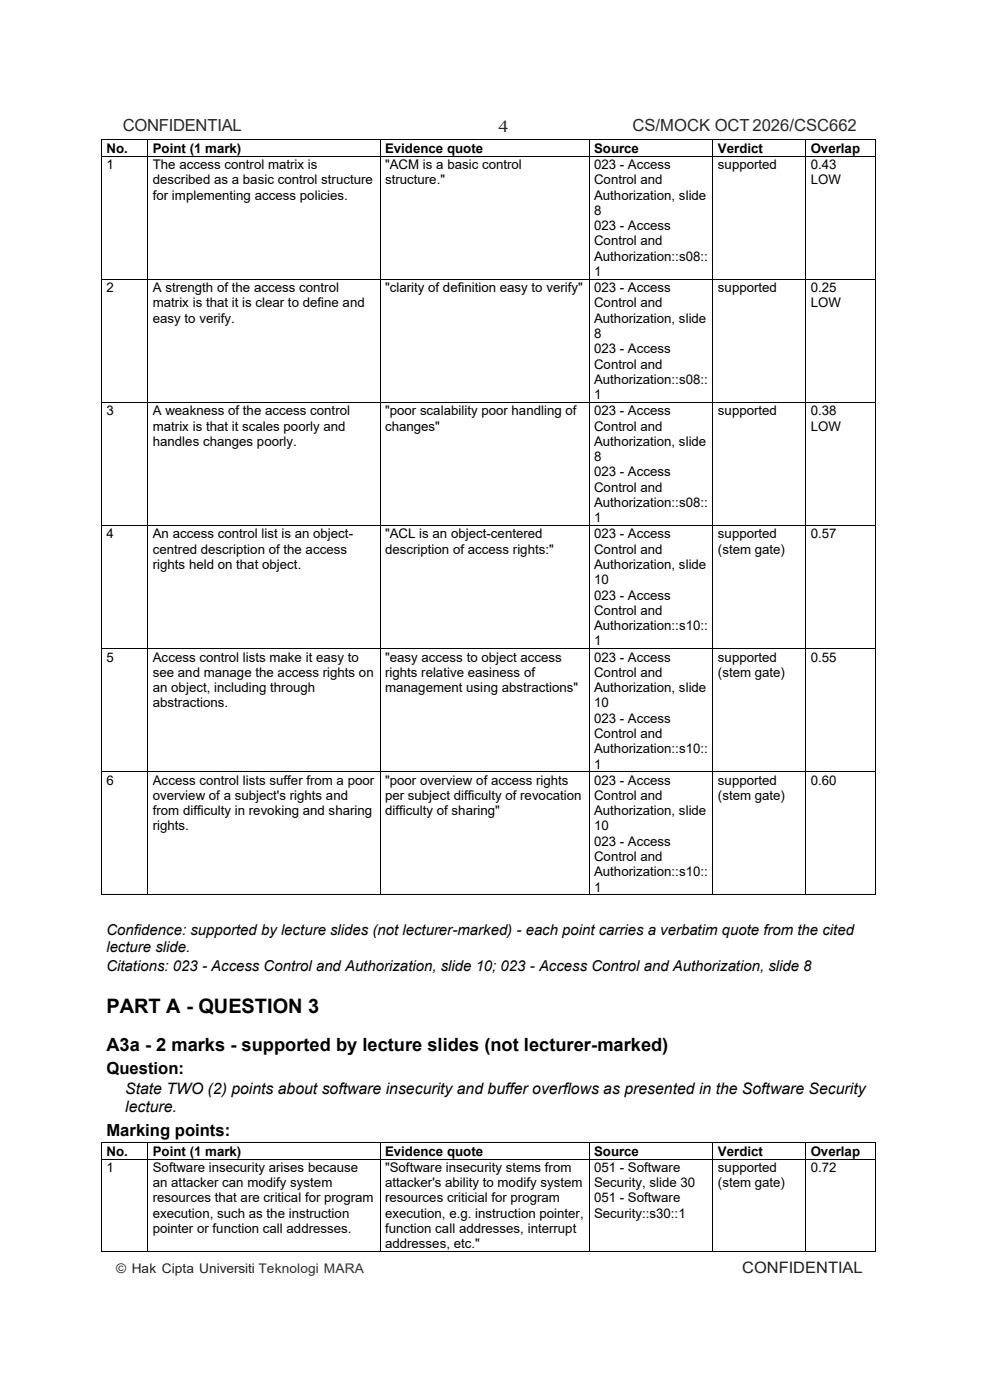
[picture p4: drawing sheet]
<svg xmlns="http://www.w3.org/2000/svg" width="210mm" height="297mm" viewBox="0 0 210 297" stroke-linecap="round" stroke-linejoin="round" font-family="sans-serif">
<defs><g id="words">
<text font-size="4.2" x="22.6" y="215">PART A - QUESTION 3</text>
<text font-size="3.9" x="22.6" y="223.1">A3a - 2 marks - supported by lecture slides (not lecturer-marked)</text>
<g font-size="3.5" fill="#282a2a">
<text x="26" y="27.9">CONFIDENTIAL</text>
<text x="105.8" y="27.9">4</text>
<text x="134.2" y="27.9">CS/MOCK OCT2026/CSC662</text>
</g>
<g font-size="3.5">
<text x="22.6" y="227.9">Question:</text>
<text x="22.6" y="241.1">Marking points:</text>
</g>
<g font-size="3.3">
<text x="26.6" y="232.2">State TWO (2) points about software insecurity and buffer overflows as presented in the Software Security</text>
<text x="26.6" y="236.1">lecture.</text>
</g>
<text font-size="3.3" fill="#1f2121" x="157.5" y="270.4">CONFIDENTIAL</text>
<g font-size="3.2">
<text x="22.6" y="198.5">Confidence: supported by lecture slides (not lecturer-marked) - each point carries a verbatim quote from the cited</text>
<text x="22.6" y="202.2">lecture slide.</text>
<text x="22.6" y="206.2">Citations: 023 - Access Control and Authorization, slide 10; 023 - Access Control and Authorization, slide 8</text>
</g>
<g font-size="2.8">
<text x="22.6" y="32.4">No.</text>
<text x="22.6" y="35.9">1</text>
<text x="32.4" y="32.4">Point (1 mark)</text>
<text x="32.4" y="35.9">The access control matrix is</text>
<text x="81.7" y="32.4">Evidence quote</text>
<text x="81.7" y="35.9">&quot;ACM is a basic control</text>
<text x="126.1" y="32.4">Source</text>
<text x="126.1" y="35.9">023 - Access</text>
<text x="152.4" y="32.4">Verdict</text>
<text x="152.4" y="35.9">supported</text>
<text x="172" y="32.4">Overlap</text>
<text x="172" y="35.9">0.43</text>
<text x="32.4" y="39.1">described as a basic control structure</text>
<text x="81.7" y="39.1">structure.&quot;</text>
<text x="126.1" y="39.1">Control and</text>
<text x="172" y="39.1">LOW</text>
<text x="32.4" y="42.4">for implementing access policies.</text>
<text x="126.1" y="42.4">Authorization, slide</text>
<text x="126.1" y="45.6">8</text>
<text x="126.1" y="48.9">023 - Access</text>
<text x="126.1" y="52.1">Control and</text>
<text x="126.1" y="55.4">Authorization::s08::</text>
<text x="126.1" y="58.6">1</text>
<text x="22.6" y="62">2</text>
<text x="32.4" y="62">A strength of the access control</text>
<text x="32.4" y="65.3">matrix is that it is clear to define and</text>
<text x="81.7" y="62">&quot;clarity of def</text>
<text x="97.1" y="62">inition easy to verify&quot;</text>
<text x="126.1" y="62">023 - Access</text>
<text x="126.1" y="65.3">Control and</text>
<text x="152.4" y="62">supported</text>
<text x="172" y="62">0.25</text>
<text x="172" y="65.3">LOW</text>
<text x="32.4" y="68.5">easy to verify.</text>
<text x="126.1" y="68.5">Authorization, slide</text>
<text x="126.1" y="71.8">8</text>
<text x="126.1" y="75">023 - Access</text>
<text x="126.1" y="78.2">Control and</text>
<text x="126.1" y="81.5">Authorization::s08::</text>
<text x="22.6" y="88.2">3</text>
<text x="32.4" y="88.2">A weakness of the access control</text>
<text x="81.7" y="88.2">&quot;poor scalability poor handling of</text>
<text x="126.1" y="84.7">1</text>
<text x="126.1" y="88.2">023 - Access</text>
<text x="152.4" y="88.2">supported</text>
<text x="172" y="88.2">0.38</text>
<text x="32.4" y="91.4">matrix is that it scales poorly and</text>
<text x="32.4" y="94.6">handles changes poorly.</text>
<text x="81.7" y="91.4">changes&quot;</text>
<text x="126.1" y="91.4">Control and</text>
<text x="126.1" y="94.6">Authorization, slide</text>
<text x="172" y="91.4">LOW</text>
<text x="126.1" y="97.9">8</text>
<text x="126.1" y="101.1">023 - Access</text>
<text x="126.1" y="104.4">Control and</text>
<text x="126.1" y="107.6">Authorization::s08::</text>
<text x="126.1" y="110.9">1</text>
<text x="22.6" y="114.3">4</text>
<text x="32.4" y="114.3">An access control list is an object-</text>
<text x="32.4" y="117.5">centred description of the access</text>
<text x="81.7" y="114.3">&quot;ACL is an object-centered</text>
<text x="81.7" y="117.5">description of access rights:&quot;</text>
<text x="126.1" y="114.3">023 - Access</text>
<text x="126.1" y="117.5">Control and</text>
<text x="152.4" y="114.3">supported</text>
<text x="152.4" y="117.5">(stem gate)</text>
<text x="172" y="114.3">0.57</text>
<text x="32.4" y="120.8">rights held on that object.</text>
<text x="126.1" y="120.8">Authorization, slide</text>
<text x="126.1" y="124">10</text>
<text x="126.1" y="127.3">023 - Access</text>
<text x="126.1" y="130.5">Control and</text>
<text x="126.1" y="133.8">Authorization::s10::</text>
<text x="126.1" y="137">1</text>
<text x="22.6" y="140.5">5</text>
<text x="32.4" y="140.5">Access control lists make it easy to</text>
<text x="32.4" y="143.7">see and manage the access rights on</text>
<text x="81.7" y="140.5">&quot;easy access to object access</text>
<text x="81.7" y="143.7">rights relative easiness of</text>
<text x="126.1" y="140.5">023 - Access</text>
<text x="126.1" y="143.7">Control and</text>
<text x="152.4" y="140.5">supported</text>
<text x="152.4" y="143.7">(stem gate)</text>
<text x="172" y="140.5">0.55</text>
<text x="32.4" y="146.9">an object, including through</text>
<text x="81.7" y="146.9">management using abstractions&quot;</text>
<text x="126.1" y="146.9">Authorization, slide</text>
<text x="32.4" y="150.2">abstractions.</text>
<text x="126.1" y="150.2">10</text>
<text x="126.1" y="153.4">023 - Access</text>
<text x="126.1" y="156.7">Control and</text>
<text x="126.1" y="159.9">Authorization::s10::</text>
<text x="22.6" y="166.6">6</text>
<text x="32.4" y="166.6">Access control lists suffer from a poor</text>
<text x="81.7" y="166.6">&quot;poor overview of access rights</text>
<text x="126.1" y="163.2">1</text>
<text x="126.1" y="166.6">023 - Access</text>
<text x="152.4" y="166.6">supported</text>
<text x="172" y="166.6">0.60</text>
<text x="32.4" y="169.8">overview of a subject's rights and</text>
<text x="32.4" y="173.1">from difficulty in revoking and sharing</text>
<text x="81.7" y="169.8">per subject diff</text>
<text x="81.7" y="173.1">diff</text>
<text x="84.7" y="173.1">iculty of sharing&quot;</text>
<text x="99.3" y="169.8">iculty of revocation</text>
<text x="126.1" y="169.8">Control and</text>
<text x="126.1" y="173.1">Authorization, slide</text>
<text x="152.4" y="169.8">(stem gate)</text>
<text x="32.4" y="176.3">rights.</text>
<text x="126.1" y="176.3">10</text>
<text x="126.1" y="179.6">023 - Access</text>
<text x="126.1" y="182.8">Control and</text>
<text x="126.1" y="186">Authorization::s10::</text>
<text x="126.1" y="189.3">1</text>
<text x="22.6" y="245.4">No.</text>
<text x="32.4" y="245.4">Point (1 mark)</text>
<text x="81.7" y="245.4">Evidence quote</text>
<text x="126.1" y="245.4">Source</text>
<text x="152.4" y="245.4">Verdict</text>
<text x="172" y="245.4">Overlap</text>
<text x="22.6" y="248.8">1</text>
<text x="32.4" y="248.8">Software insecurity arises because</text>
<text x="81.7" y="248.8">&quot;Software insecurity stems from</text>
<text x="126.1" y="248.8">051 - Software</text>
<text x="152.4" y="248.8">supported</text>
<text x="172" y="248.8">0.72</text>
<text x="32.4" y="252.1">an attacker can modify system</text>
<text x="32.4" y="255.3">resources that are critical for program</text>
<text x="81.7" y="252.1">attacker's ability to modify system</text>
<text x="81.7" y="255.3">resources criticial for program</text>
<text x="126.1" y="252.1">Security, slide 30</text>
<text x="126.1" y="255.3">051 - Software</text>
<text x="152.4" y="252.1">(stem gate)</text>
<text x="32.4" y="258.6">execution, such as the instruction</text>
<text x="32.4" y="261.8">pointer or function call addresses.</text>
<text x="81.7" y="258.6">execution, e.g. instruction pointer,</text>
<text x="81.7" y="261.8">function call addresses, interrupt</text>
<text x="126.1" y="258.6">Security::s30::1</text>
<text x="81.7" y="265">addresses, etc.&quot;</text>
</g>
<text font-size="2.8" fill="#2f3331" x="24.7" y="270.4">© Hak Cipta Universiti Teknologi MARA</text>
</g></defs>
<g fill="#000">
<path d="M21.4 29.6h.2v.2h-.2z" fill-rule="evenodd"/>
<path d="M21.4 29.6h.2v.2h-.2z" fill-rule="evenodd"/>
<path d="M21.4 33.1h.2v.1h-.2z" fill-rule="evenodd"/>
<path d="M31.3 29.6h.2v.2h-.2z" fill-rule="evenodd"/>
<path d="M31.3 33.1h.2v.1h-.2z" fill-rule="evenodd"/>
<path d="M80.6 29.6h.1v.2h-.1z" fill-rule="evenodd"/>
<path d="M80.6 33.1h.1v.1h-.1z" fill-rule="evenodd"/>
<path d="M124.9 29.6h.2v.2h-.2z" fill-rule="evenodd"/>
<path d="M124.9 33.1h.2v.1h-.2z" fill-rule="evenodd"/>
<path d="M151.2 29.6h.2v.2h-.2z" fill-rule="evenodd"/>
<path d="M151.2 33.1h.2v.1h-.2z" fill-rule="evenodd"/>
<path d="M170.9 29.6h.2v.2h-.2z" fill-rule="evenodd"/>
<path d="M170.9 33.1h.2v.1h-.2z" fill-rule="evenodd"/>
<path d="M185.7 29.6h.1v.2h-.1z" fill-rule="evenodd"/>
<path d="M185.7 29.6h.1v.2h-.1z" fill-rule="evenodd"/>
<path d="M185.7 33.1h.1v.1h-.1z" fill-rule="evenodd"/>
<path d="M21.4 59.2h.2v.2h-.2z" fill-rule="evenodd"/>
<path d="M31.3 59.2h.2v.2h-.2z" fill-rule="evenodd"/>
<path d="M80.6 59.2h.1v.2h-.1z" fill-rule="evenodd"/>
<path d="M124.9 59.2h.2v.2h-.2z" fill-rule="evenodd"/>
<path d="M151.2 59.2h.2v.2h-.2z" fill-rule="evenodd"/>
<path d="M170.9 59.2h.2v.2h-.2z" fill-rule="evenodd"/>
<path d="M185.7 59.2h.1v.2h-.1z" fill-rule="evenodd"/>
<path d="M21.4 85.3h.2v.2h-.2z" fill-rule="evenodd"/>
<path d="M31.3 85.3h.2v.2h-.2z" fill-rule="evenodd"/>
<path d="M80.6 85.3h.1v.2h-.1z" fill-rule="evenodd"/>
<path d="M124.9 85.3h.2v.2h-.2z" fill-rule="evenodd"/>
<path d="M151.2 85.3h.2v.2h-.2z" fill-rule="evenodd"/>
<path d="M170.9 85.3h.2v.2h-.2z" fill-rule="evenodd"/>
<path d="M185.7 85.3h.1v.2h-.1z" fill-rule="evenodd"/>
<path d="M21.4 111.5h.2v.1h-.2z" fill-rule="evenodd"/>
<path d="M31.3 111.5h.2v.1h-.2z" fill-rule="evenodd"/>
<path d="M80.6 111.5h.1v.1h-.1z" fill-rule="evenodd"/>
<path d="M124.9 111.5h.2v.1h-.2z" fill-rule="evenodd"/>
<path d="M151.2 111.5h.2v.1h-.2z" fill-rule="evenodd"/>
<path d="M170.9 111.5h.2v.1h-.2z" fill-rule="evenodd"/>
<path d="M185.7 111.5h.1v.1h-.1z" fill-rule="evenodd"/>
<path d="M21.4 137.6h.2v.2h-.2z" fill-rule="evenodd"/>
<path d="M31.3 137.6h.2v.2h-.2z" fill-rule="evenodd"/>
<path d="M80.6 137.6h.1v.2h-.1z" fill-rule="evenodd"/>
<path d="M124.9 137.6h.2v.2h-.2z" fill-rule="evenodd"/>
<path d="M151.2 137.6h.2v.2h-.2z" fill-rule="evenodd"/>
<path d="M170.9 137.6h.2v.2h-.2z" fill-rule="evenodd"/>
<path d="M185.7 137.6h.1v.2h-.1z" fill-rule="evenodd"/>
<path d="M21.4 163.8h.2v.1h-.2z" fill-rule="evenodd"/>
<path d="M31.3 163.8h.2v.1h-.2z" fill-rule="evenodd"/>
<path d="M80.6 163.8h.1v.1h-.1z" fill-rule="evenodd"/>
<path d="M124.9 163.8h.2v.1h-.2z" fill-rule="evenodd"/>
<path d="M151.2 163.8h.2v.1h-.2z" fill-rule="evenodd"/>
<path d="M170.9 163.8h.2v.1h-.2z" fill-rule="evenodd"/>
<path d="M185.7 163.8h.1v.1h-.1z" fill-rule="evenodd"/>
<path d="M21.4 189.9h.2v.2h-.2z" fill-rule="evenodd"/>
<path d="M21.4 189.9h.2v.2h-.2z" fill-rule="evenodd"/>
<path d="M31.3 189.9h.2v.2h-.2z" fill-rule="evenodd"/>
<path d="M80.6 189.9h.1v.2h-.1z" fill-rule="evenodd"/>
<path d="M124.9 189.9h.2v.2h-.2z" fill-rule="evenodd"/>
<path d="M151.2 189.9h.2v.2h-.2z" fill-rule="evenodd"/>
<path d="M170.9 189.9h.2v.2h-.2z" fill-rule="evenodd"/>
<path d="M185.7 189.9h.1v.2h-.1z" fill-rule="evenodd"/>
<path d="M185.7 189.9h.1v.2h-.1z" fill-rule="evenodd"/>
<path d="M21.4 242.6h.2v.1h-.2z" fill-rule="evenodd"/>
<path d="M21.4 242.6h.2v.1h-.2z" fill-rule="evenodd"/>
<path d="M21.4 246h.2v.1h-.2z" fill-rule="evenodd"/>
<path d="M31.3 242.6h.2v.1h-.2z" fill-rule="evenodd"/>
<path d="M31.3 246h.2v.1h-.2z" fill-rule="evenodd"/>
<path d="M80.6 242.6h.1v.1h-.1z" fill-rule="evenodd"/>
<path d="M80.6 246h.1v.1h-.1z" fill-rule="evenodd"/>
<path d="M124.9 242.6h.2v.1h-.2z" fill-rule="evenodd"/>
<path d="M124.9 246h.2v.1h-.2z" fill-rule="evenodd"/>
<path d="M151.2 242.6h.2v.1h-.2z" fill-rule="evenodd"/>
<path d="M151.2 246h.2v.1h-.2z" fill-rule="evenodd"/>
<path d="M170.9 242.6h.2v.1h-.2z" fill-rule="evenodd"/>
<path d="M170.9 246h.2v.1h-.2z" fill-rule="evenodd"/>
<path d="M185.7 242.6h.1v.1h-.1z" fill-rule="evenodd"/>
<path d="M185.7 242.6h.1v.1h-.1z" fill-rule="evenodd"/>
<path d="M185.7 246h.1v.1h-.1z" fill-rule="evenodd"/>
<path d="M21.4 265.6h.2v.2h-.2z" fill-rule="evenodd"/>
<path d="M21.4 265.6h.2v.2h-.2z" fill-rule="evenodd"/>
<path d="M31.3 265.6h.2v.2h-.2z" fill-rule="evenodd"/>
<path d="M80.6 265.6h.1v.2h-.1z" fill-rule="evenodd"/>
<path d="M124.9 265.6h.2v.2h-.2z" fill-rule="evenodd"/>
<path d="M151.2 265.6h.2v.2h-.2z" fill-rule="evenodd"/>
<path d="M170.9 265.6h.2v.2h-.2z" fill-rule="evenodd"/>
<path d="M185.7 265.6h.1v.2h-.1z" fill-rule="evenodd"/>
<path d="M185.7 265.6h.1v.2h-.1z" fill-rule="evenodd"/>
</g>
<g fill="none" stroke="#000" stroke-width=".21">
<path d="M21.5 29.8v3.3M21.5 33.2v26M21.6 29.7h9.7M21.6 33.1h9.7M31.4 29.8v3.3M31.4 33.2v26M31.5 29.7h49.1M31.5 33.1h49.1M80.7 29.8v3.3M80.7 33.2v26M80.7 29.7h44.2M80.7 33.1h44.2"/>
<path d="M125 29.8v3.3M125 33.2v26M125.1 29.7h26.1M125.1 33.1h26.1M151.3 29.8v3.3M151.3 33.2v26M151.4 29.7h19.5M151.4 33.1h19.5M171 29.8v3.3M171 33.2v26M171.1 29.7h14.6M171.1 33.1h14.6"/>
<path d="M185.8 29.8v3.3M185.8 33.2v26M21.5 59.4v25.9M21.6 59.3h9.7M31.4 59.4v25.9M31.5 59.3h49.1M80.7 59.4v25.9M80.7 59.3h44.2M125 59.4v25.9M125.1 59.3h26.1M151.3 59.4v25.9M151.4 59.3h19.5"/>
<path d="M171 59.4v25.9M171.1 59.3h14.6M185.8 59.4v25.9M21.5 85.5v26M21.6 85.4h9.7M31.4 85.5v26M31.5 85.4h49.1M80.7 85.5v26M80.7 85.4h44.2M125 85.5v26M125.1 85.4h26.1M151.3 85.5v26"/>
<path d="M151.4 85.4h19.5M171 85.5v26M171.1 85.4h14.6M185.8 85.5v26M21.5 111.6v26M21.6 111.6h9.7M31.4 111.6v26M31.5 111.6h49.1M80.7 111.6v26M80.7 111.6h44.2M125 111.6v26M125.1 111.6h26.1"/>
<path d="M151.3 111.6v26M151.4 111.6h19.5M171 111.6v26M171.1 111.6h14.6M185.8 111.6v26M21.5 137.8v26M21.6 137.7h9.7M31.4 137.8v26M31.5 137.7h49.1M80.7 137.8v26M80.7 137.7h44.2M125 137.8v26"/>
<path d="M125.1 137.7h26.1M151.3 137.8v26M151.4 137.7h19.5M171 137.8v26M171.1 137.7h14.6M185.8 137.8v26M21.5 163.9v26M21.6 163.8h9.7M31.4 163.9v26M31.5 163.8h49.1M80.7 163.9v26M80.7 163.8h44.2"/>
<path d="M125 163.9v26M125.1 163.8h26.1M151.3 163.9v26M151.4 163.8h19.5M171 163.9v26M171.1 163.8h14.6M185.8 163.9v26M21.6 190h9.7M31.5 190h49.1M80.7 190h44.2M125.1 190h26.1M151.4 190h19.5"/>
<path d="M171.1 190h14.6M21.5 242.7v3.3M21.5 246.1v19.5M21.6 242.7h9.7M21.6 246.1h9.7M31.4 242.7v3.3M31.4 246.1v19.5M31.5 242.7h49.1M31.5 246.1h49.1M80.7 242.7v3.3M80.7 246.1v19.5M80.7 242.7h44.2"/>
<path d="M80.7 246.1h44.2M125 242.7v3.3M125 246.1v19.5M125.1 242.7h26.1M125.1 246.1h26.1M151.3 242.7v3.3M151.3 246.1v19.5M151.4 242.7h19.5M151.4 246.1h19.5M171 242.7v3.3M171 246.1v19.5M171.1 242.7h14.6"/>
<path d="M171.1 246.1h14.6M185.8 242.7v3.3M185.8 246.1v19.5M21.6 265.7h9.7M31.5 265.7h49.1M80.7 265.7h44.2M125.1 265.7h26.1M151.4 265.7h19.5M171.1 265.7h14.6"/>
</g>
<use href="#words"/>
</svg>
